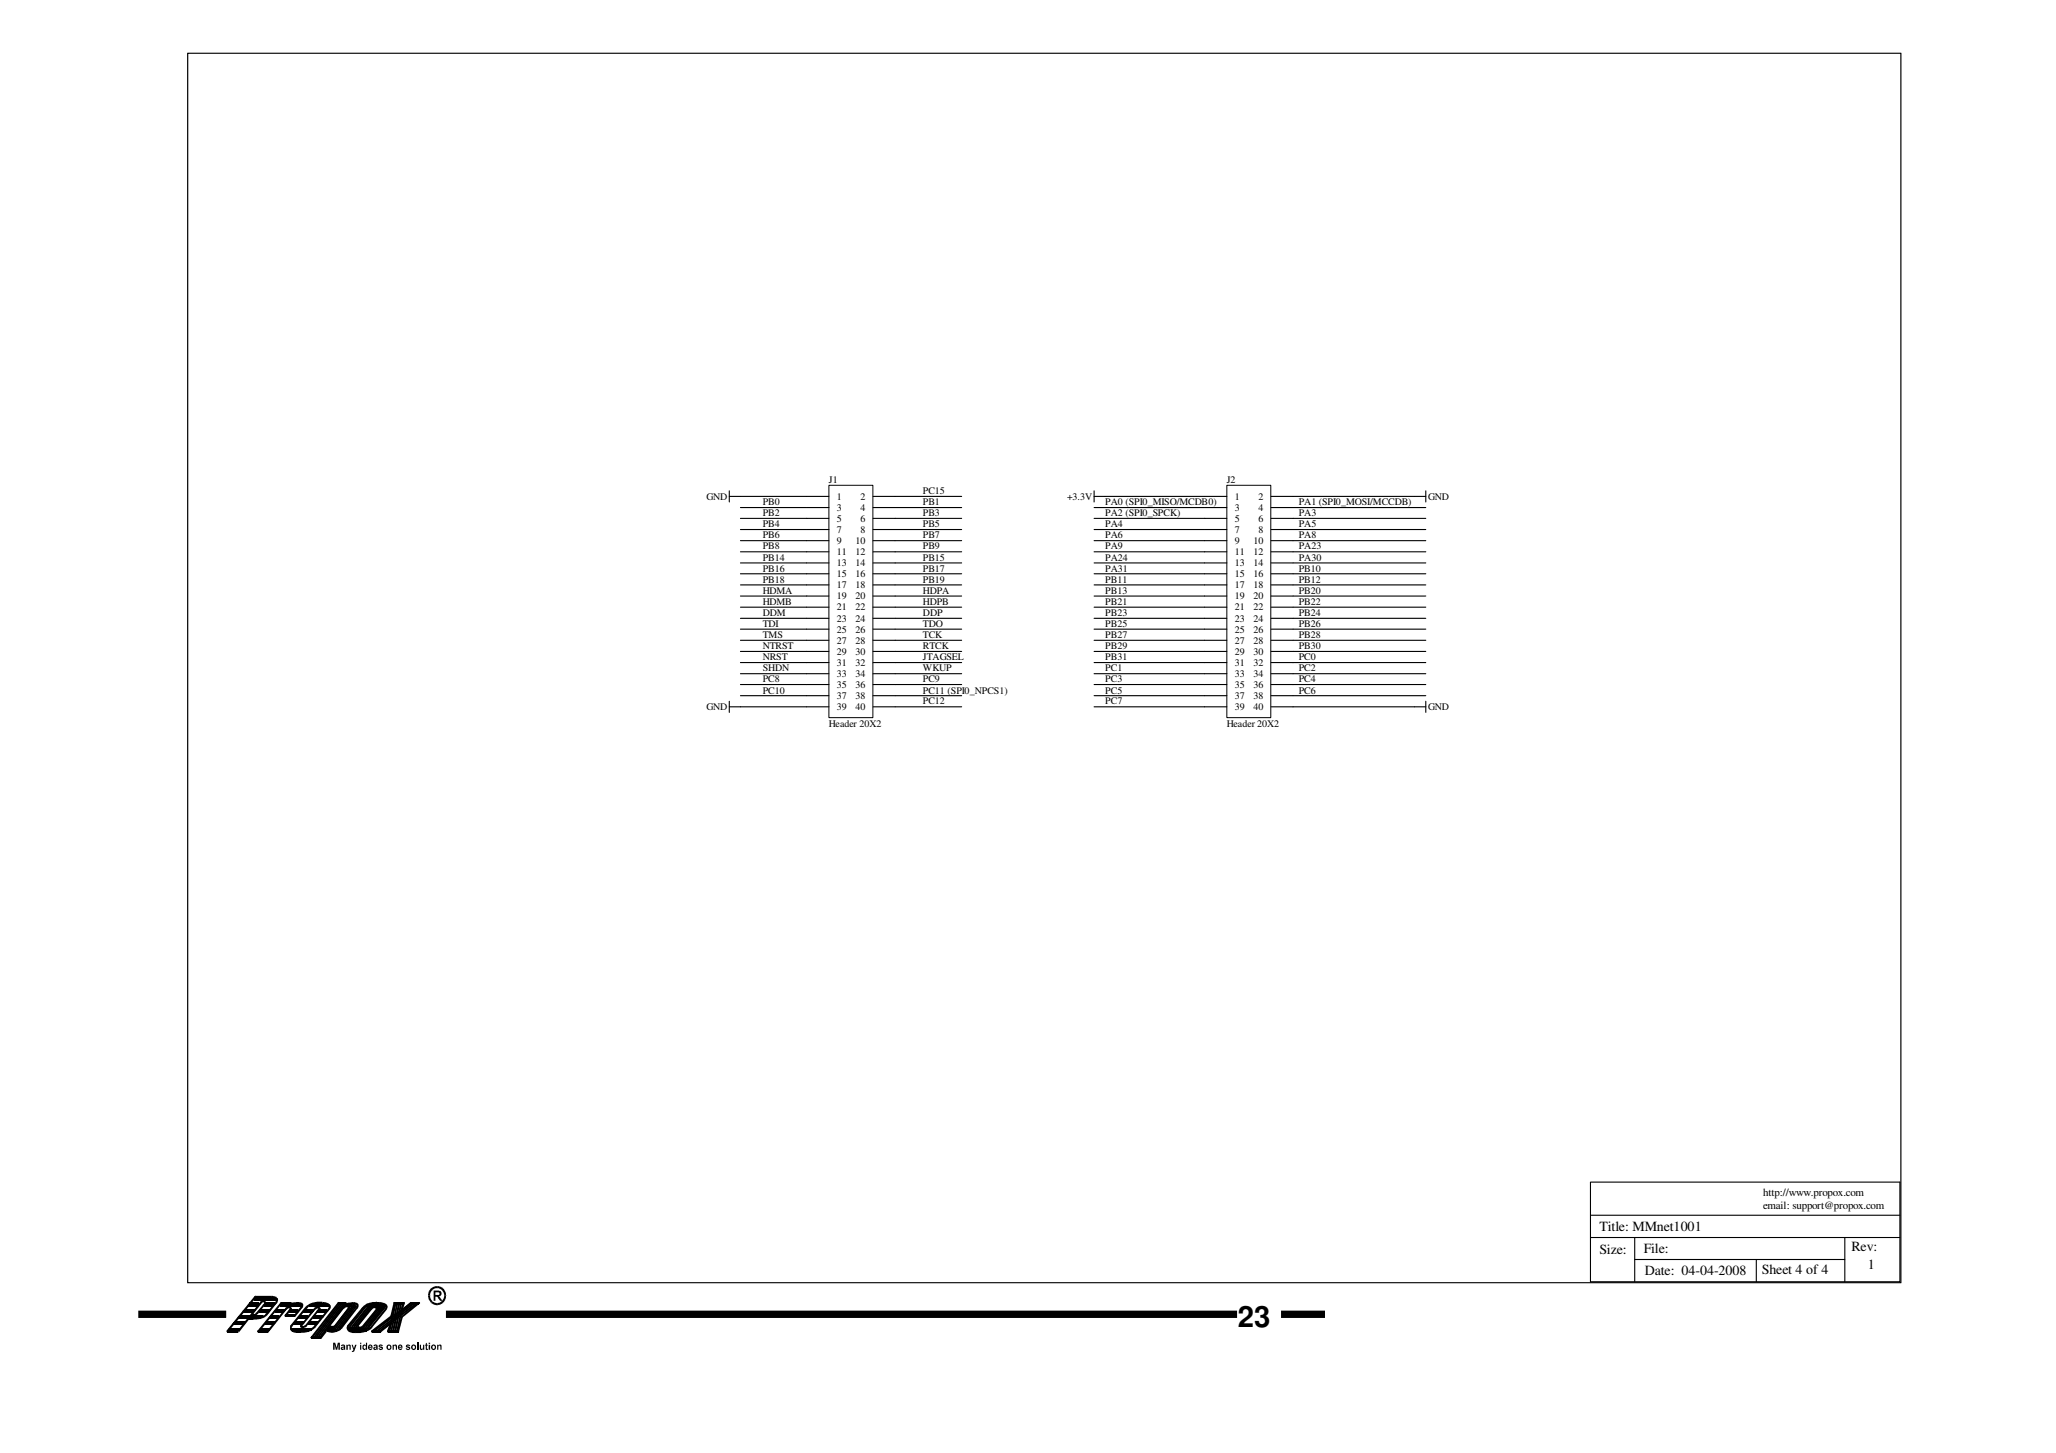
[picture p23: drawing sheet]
<svg xmlns="http://www.w3.org/2000/svg" width="297mm" height="210mm" viewBox="0 0 297 210" stroke-linecap="round" stroke-linejoin="round" font-family="sans-serif">
<defs><g id="words">
<text font-size="4.2" x="178.8" y="191.7">23</text>
<g font-size="2">
<text x="231.1" y="177.8">Title: MMnet1001</text>
<text x="231.1" y="181.2">Size:</text>
<text x="237.5" y="181">File:</text>
<text x="237.6" y="184.2">Date: 04-04-2008</text>
<text x="254.5" y="184.1">Sheet 4 of 4</text>
<text x="267.5" y="180.7">Rev:</text>
<text x="269.9" y="183.3">1</text>
</g>
<g font-size="1.6">
<text x="254.7" y="172.8">http://www.propox.com</text>
<text x="254.7" y="174.6">email: support@propox.com</text>
</g>
<g font-size="1.4">
<text x="119.8" y="69.8">J1</text>
<text x="133.3" y="71.4">PC15</text>
<text x="177.2" y="69.8">J2</text>
<text x="102.1" y="72.2">GND</text>
<text x="110.2" y="73">PB0</text>
<text x="110.2" y="74.6">PB2</text>
<text x="110.2" y="76.2">PB4</text>
<text x="110.2" y="77.8">PB6</text>
<text x="120.9" y="72.2">1</text>
<text x="120.9" y="73.8">3</text>
<text x="120.9" y="75.4">5</text>
<text x="120.9" y="77">7</text>
<text x="124.3" y="72.2">2</text>
<text x="124.3" y="73.8">4</text>
<text x="124.3" y="75.4">6</text>
<text x="124.3" y="77">8</text>
<text x="133.3" y="73">PB1</text>
<text x="133.3" y="74.6">PB3</text>
<text x="133.3" y="76.2">PB5</text>
<text x="133.3" y="77.8">PB7</text>
<text x="154.2" y="72.2">+3.3V</text>
<text x="159.7" y="76.2">PA4</text>
<text x="159.7" y="77.8">PA6</text>
<text x="159.7" y="73">PA0 (SPI0_MISO/MCDB0)</text>
<text x="159.7" y="74.6">PA2 (SPI0_SPCK)</text>
<text x="178.4" y="72.2">1</text>
<text x="178.4" y="73.8">3</text>
<text x="178.4" y="75.4">5</text>
<text x="178.4" y="77">7</text>
<text x="181.8" y="72.2">2</text>
<text x="181.8" y="73.8">4</text>
<text x="181.8" y="75.4">6</text>
<text x="181.8" y="77">8</text>
<text x="187.7" y="74.6">PA3</text>
<text x="187.7" y="76.2">PA5</text>
<text x="187.7" y="77.8">PA8</text>
<text x="187.7" y="73">PA1 (SPI0_MOSI/MCCDB)</text>
<text x="206.3" y="72.2">GND</text>
<text x="110.2" y="81">PB14</text>
<text x="110.2" y="82.6">PB16</text>
<text x="110.2" y="79.4">PB8</text>
<text x="120.9" y="78.6">9</text>
<text x="120.9" y="80.2">11</text>
<text x="120.9" y="81.8">13</text>
<text x="120.9" y="83.4">15</text>
<text x="123.6" y="78.6">10</text>
<text x="123.6" y="80.2">12</text>
<text x="123.6" y="81.8">14</text>
<text x="123.6" y="83.4">16</text>
<text x="133.3" y="79.4">PB9</text>
<text x="133.3" y="81">PB15</text>
<text x="133.3" y="82.6">PB17</text>
<text x="159.7" y="79.4">PA9</text>
<text x="159.7" y="81">PA24</text>
<text x="159.7" y="82.6">PA31</text>
<text x="178.4" y="78.6">9</text>
<text x="178.4" y="80.2">11</text>
<text x="178.4" y="81.8">13</text>
<text x="178.4" y="83.4">15</text>
<text x="181.1" y="78.6">10</text>
<text x="181.1" y="80.2">12</text>
<text x="181.1" y="81.8">14</text>
<text x="181.1" y="83.4">16</text>
<text x="187.7" y="79.4">PA23</text>
<text x="187.7" y="81">PA30</text>
<text x="187.7" y="82.6">PB10</text>
<text x="110.2" y="84.2">PB18</text>
<text x="110.2" y="85.8">HDMA</text>
<text x="110.2" y="87.4">HDMB</text>
<text x="110.2" y="89">DDM</text>
<text x="120.9" y="85">17</text>
<text x="120.9" y="86.6">19</text>
<text x="120.9" y="88.2">21</text>
<text x="120.9" y="89.8">23</text>
<text x="123.6" y="85">18</text>
<text x="123.6" y="86.6">20</text>
<text x="123.6" y="88.2">22</text>
<text x="123.6" y="89.8">24</text>
<text x="133.3" y="89">DDP</text>
<text x="133.3" y="85.8">HDPA</text>
<text x="133.3" y="87.4">HDPB</text>
<text x="133.3" y="84.2">PB19</text>
<text x="159.7" y="84.2">PB11</text>
<text x="159.7" y="85.8">PB13</text>
<text x="159.7" y="87.4">PB21</text>
<text x="159.7" y="89">PB23</text>
<text x="178.4" y="85">17</text>
<text x="178.4" y="86.6">19</text>
<text x="178.4" y="88.2">21</text>
<text x="178.4" y="89.8">23</text>
<text x="181.1" y="85">18</text>
<text x="181.1" y="86.6">20</text>
<text x="181.1" y="88.2">22</text>
<text x="181.1" y="89.8">24</text>
<text x="187.7" y="84.2">PB12</text>
<text x="187.7" y="85.8">PB20</text>
<text x="187.7" y="87.4">PB22</text>
<text x="187.7" y="89">PB24</text>
<text x="110.2" y="90.6">TDI</text>
<text x="110.2" y="92.2">TMS</text>
<text x="110.2" y="95.4">NRST</text>
<text x="110.2" y="93.8">NTRST</text>
<text x="120.9" y="91.4">25</text>
<text x="120.9" y="93">27</text>
<text x="120.9" y="94.6">29</text>
<text x="123.6" y="91.4">26</text>
<text x="123.6" y="93">28</text>
<text x="123.6" y="94.6">30</text>
<text x="133.3" y="92.2">TCK</text>
<text x="133.3" y="90.6">TDO</text>
<text x="133.3" y="93.8">RTCK</text>
<text x="133.3" y="95.4">JTAGSEL</text>
<text x="159.7" y="90.6">PB25</text>
<text x="159.7" y="92.2">PB27</text>
<text x="159.7" y="93.8">PB29</text>
<text x="159.7" y="95.4">PB31</text>
<text x="178.4" y="91.4">25</text>
<text x="178.4" y="93">27</text>
<text x="178.4" y="94.6">29</text>
<text x="181.1" y="91.4">26</text>
<text x="181.1" y="93">28</text>
<text x="181.1" y="94.6">30</text>
<text x="187.7" y="90.6">PB26</text>
<text x="187.7" y="92.2">PB28</text>
<text x="187.7" y="93.8">PB30</text>
<text x="187.7" y="95.4">PC0</text>
<text x="110.2" y="98.6">PC8</text>
<text x="110.2" y="100.2">PC10</text>
<text x="110.2" y="97">SHDN</text>
<text x="120.9" y="96.2">31</text>
<text x="120.9" y="97.8">33</text>
<text x="120.9" y="99.4">35</text>
<text x="120.9" y="101">37</text>
<text x="123.6" y="96.2">32</text>
<text x="123.6" y="97.8">34</text>
<text x="123.6" y="99.4">36</text>
<text x="123.6" y="101">38</text>
<text x="133.3" y="100.2">PC11 (SPI0_NPCS1)</text>
<text x="133.3" y="98.6">PC9</text>
<text x="133.3" y="101.8">PC12</text>
<text x="133.3" y="97">WKUP</text>
<text x="159.7" y="97">PC1</text>
<text x="159.7" y="98.6">PC3</text>
<text x="159.7" y="100.2">PC5</text>
<text x="159.7" y="101.8">PC7</text>
<text x="178.4" y="96.2">31</text>
<text x="178.4" y="97.8">33</text>
<text x="178.4" y="99.4">35</text>
<text x="178.4" y="101">37</text>
<text x="181.1" y="96.2">32</text>
<text x="181.1" y="97.8">34</text>
<text x="181.1" y="99.4">36</text>
<text x="181.1" y="101">38</text>
<text x="187.7" y="97">PC2</text>
<text x="187.7" y="98.6">PC4</text>
<text x="187.7" y="100.2">PC6</text>
<text x="102.1" y="102.6">GND</text>
<text x="119.8" y="105">Header 20X2</text>
<text x="120.9" y="102.6">39</text>
<text x="123.6" y="102.6">40</text>
<text x="177.2" y="105">Header 20X2</text>
<text x="178.4" y="102.6">39</text>
<text x="181.1" y="102.6">40</text>
<text x="206.3" y="102.6">GND</text>
</g>
</g></defs>
<path d="M20 189.9h12.7M64.4 189.9h114.3M185.1 189.9h6.3" fill="none" stroke="#000" stroke-width="1.1" stroke-linecap="butt"/>
<g fill="#000">
<path d="M32.7 192.2l.2 .3-.2-.1zM32.8 192.2h1.6v.3h-1.6zM33 192h.1v.3l-.2-.1zM33 191.9h.1v.3l-.1-.1zM33.1 191.9h1.6v.3h-1.6zM33.6 191.2l.1-.1v.3l-.1-.1zM33.7 191.1h1.6v.3h-1.6zM33.9 190.9v.3l-.1-.1zM33.9 190.9h1.5v.3h-1.5zM34.3 192.2l.2 .2-.1 .1zM34.3 190.2h.2v.3h-.2zM33.1 192h1.4v.3h-1.4z"/>
<path d="M34.5 192l.1 .1-.1 .2zM34.7 191.9h.1v.3h-.1zM34.6 190.1l.2-.1v.3l-.2-.1zM35 189.4l.2-.1v.3h-.2zM35.2 189.3h1.4v.3h-1.4zM35.3 191.1l.1 .1v.1l-.1 .1zM35.4 190.9l.2 .2-.2 .1zM35.3 189.1h.2v.3h-.2zM35.5 189.1h1.3v.3h-1.3zM35.8 190.4l.1-.1v.3h-.1zM35.9 190.3h.6v.3h-.6zM35.8 188.5l.1-.1v.3l-.1-.1z"/>
<path d="M35.9 188.4h1.3v.3h-1.3zM36 188.2l.1 .3-.2-.1zM36.1 188.2h1.4v.3h-1.4zM36.4 189.7l.1-.1v.3h-.1zM36.5 190.3l.2 .1-.1 .2h-.1zM36.4 190.4l.1-.1v.3l-.1-.1zM36.6 189.3l.1 .1v.2h-.1zM36.6 187.6l.1-.1v.3h-.1zM36.8 187.2l.2 .3-4.1 4.9-.2-.2zM36.8 189.1h.2l-.1 .3zM36.7 187.3l.2-.1v.3l-.2-.1zM36.8 187.4h.1v.3l-.1-.1z"/>
<path d="M36.8 187.2h.2v.2zM37 189.6l.3 .2h-.1zM36.5 189.6l.2 .2h.2l.2-.2 .2 .1-.3 .3-.4 .1-.2-.2h.1zM37.2 192.3l.2 .1-.2 .1zM37.2 188.4l.2 .2-.1 .1h-.1zM37.2 192.2h.1v.3l-.1-.1zM37.3 192.2h1.4v.3h-1.4zM37.1 189.6l.2-.1v.2zM37.2 189.4l.2-.1v.3h-.2zM37.4 189.3h1.4v.3h-1.4zM37.5 188.2l.1 .1-.1 .2zM37.5 192v.3l-.1-.1z"/>
<path d="M37.5 192h1.2v.3h-1.2zM37.5 189.1h.1v.3h-.1zM37.6 189.1h1.4v.3h-1.4zM37.6 190.2l.2 .1-.1 .2h-.1zM37.5 191.9h.2v.3l-.2-.1zM37.7 191.9h1.2v.3h-1.2zM37.7 187.9l.2 .2-3.4 4.3-.2-.2zM36.5 190.3l1.2-.1 .1 .3-1.3 .1zM37.7 187.9h.1v.3l-.1-.1zM37.7 187.9h.2v.2zM38.1 190l.1 .1-.1 .2zM38 188.5l.1-.1v.3h-.1z"/>
<path d="M38.1 188.4h1.4v.3h-1.4zM38.2 188.3h.2v.1h-.2zM38.2 188.2l.2 .2-1.1 1.3-.2-.1zM38.1 191.2l.2-.1v.3l-.2-.1zM38.3 191.1h1.2v.3h-1.2zM38.2 188.3l.1-.1v.3a.15 .15 0 0 1-.2-.1 .15 .15 0 0 1 .1-.1zM38.3 188.2h1.4v.3h-1.4zM38.4 189.8l.2 .1-.1 .1zM38.2 188.2h.2v.2zM37.7 190.2l.6-.3 .1-.2 .2 .2-.3 .4-.5 .2zM37.8 187.9h.5l.1 .4h-.2l-.1-.2-.3 .1zM38.3 191l.2-.1v.3l-.2-.1z"/>
<path d="M38.5 190.9h1.2v.3h-1.2zM38.6 192.3l.2 .1-.2 .1zM38.6 189.5l.3 .2h-.3zM38.6 189.5l.3 .2-.3 .2-.2-.2zM38.4 189.7h.2l.1 .2zM38.7 192.2l.2 .1-.1 .2h-.1zM38.7 192l.2 .1-.1 .2zM38.8 189.3l.1 .1v.2h-.1zM38.6 189.5h.3v.2zM38.9 191.9h.2l-.1 .3h-.1zM38.8 190.3l.1-.1v.3h-.1zM38.9 190.2h1.3v.3h-1.3z"/>
<path d="M39 189.1l.2 .1-.1 .2zM39 190h.1v.3l-.1-.1zM39.1 190h1.2v.3h-1.2zM36.9 187.2h2.4v.3v-.3v.3h-2.4zM39.5 188.4l.1 .1v.2h-.1zM39.5 191.1a.15 .15 0 0 1 .1 .2 .15 .15 0 0 1-.1 .1zM39.7 188.2l.2 .1-.1 .2h-.1zM39.6 189.4l.1-.1v.3l-.2-.1zM39.7 189.3h1.2v.3h-1.2zM39.7 190.9l.1 .1-.1 .2zM39.7 188.2l.3 .1-.3 .1zM39.7 188.1l.3 .2-1.1 1.4-.3-.2z"/>
<path d="M39.7 187.4h.2l-.1 .3h-.1zM39.8 189.1h.2v.3h-.2zM40 189.1h1.2v.3h-1.2zM39.3 187.2a.7 .7 0 0 1 .7 .2 .7 .7 0 0 1 .1 .8l-.1 .1-.3-.1a.35 .35 0 0 0 .2-.4 .35 .35 0 0 0-.3-.3h-.3zM39.7 188.1h.3v.2zM40 187.5l.1 .1-.1 .2zM40.2 190.2l.1 .1v.2h-.1zM40.3 190l.2 .1-.1 .2h-.1zM40.4 188.5l.1-.1v.3l-.1-.1zM40.5 188.2l.2 .1-3.3 4.1-.2-.2zM40.5 188.3h.1v.3h-.1zM40.5 188.1h.1v.3l-.1-.1z"/>
<path d="M40.6 188.1h1.5v.3h-1.5zM40.5 188.1h.2l.1 .2zM40.9 189.3l.2 .1-.1 .2h-.1zM41.2 189.1l.1 .1-.1 .2zM41.1 189.9l.3 .3-.3-.1zM41.1 189.9h.1v.3l-.1-.1zM41.2 189.9h1.4v.3h-1.4zM41.2 189l.2 .1-2.6 3.3-.2-.2zM41.2 189l.2 .2h-.2zM41.2 189l.2-.1 .1 .2zM41.7 189.4l.1-.1v.3l-.2-.1zM41.8 189.3h1.2v.3h-1.2z"/>
<path d="M41.9 189l.2 .1-.7 1-.2-.2zM41.9 189.1l.3-.1-.2 .2zM41.8 189.2l.1-.1v.3h-.1zM41.9 189.1h1.2v.3h-1.2zM42 188.6l.2-.1v.2zM41.9 191.5l.3 .1-.2 .1zM41.9 191.9h.1v.3zM42.1 188.1l.1 .1-.1 .2zM41.9 188.2v-.1l.2 .1-.2 .1zM41.9 188.9h.2l.1 .2zM42.1 188.2l.1 .3-.2-.1zM42.1 191.4l.1 .1v.2z"/>
<path d="M41.4 188.8a.49 .49 0 0 1 .8 .2l-.3 .1a.17 .17 0 0 0-.2-.1 .17 .17 0 0 0-.2 .1h-.1l-.2-.1zM42.1 192h.1v.3l-.1-.1zM41.9 188.3l.2-.1 .1 .3-.2 .1zM42.3 191.2l.1-.1v.3l-.1-.1zM42.4 191.1h1.2v.3h-1.2zM42.5 189.9l.2 .3h-.2zM42.5 190.9h.1v.3l-.1-.1zM42.6 190.9h1.3v.3h-1.3zM42.6 189.9l.2 .1-.1 .2h-.1zM42.8 192.3l.1-.1v.3a.15 .15 0 0 1-.2 0 .15 .15 0 0 1 .1-.2zM42.9 192.2h.3v.3h-.3zM41.9 191.5l.2-.1v.3l.1-.1a.39 .39 0 0 0 0 .4 .39 .39 0 0 0 .4 .2h.3v.3h-.3a.81 .81 0 0 1-.7-.5z"/>
<path d="M42.9 192.2l.1 .1v.2h-.1zM43 189.3l.1 .2-.1 .1zM43.1 189.1l.1 .1v.2h-.1zM43 190.2h.1v.3h-.1zM43.1 190.2h1.3v.3h-1.3zM43 192.3l.2-.1v.3h-.2zM43.2 192.2h.2v.3h-.2zM43.2 192.2l.1 .1v.2h-.1zM43.2 190.1l.1-.1v.3zM43.3 190h1.2v.3h-1.2zM43.4 192.2l.1 .1v.2h-.1zM43.3 191.5l.3 .1-.2 .1z"/>
<path d="M43.3 192.3l.1-.1v.3h-.1zM43.4 188.3h.2l-.1 .3zM43.5 188.7l.2 .2-1 1.3-.2-.3zM43.4 188.8l.3 .1-.2 .1zM43.6 188.4l.1 .1v.2h-.1zM43.6 191.1a.15 .15 0 0 1 .2 .2 .15 .15 0 0 1-.2 .1zM43.3 191.5l.3-.1v.2h-.3zM43.5 188.7h.2v.2zM42.1 188.2l.7-.1 .8 .1 .2 .2v.3l-.1 .2-.2-.2a.16 .16 0 0 0 .1-.2 .16 .16 0 0 0-.2-.1l-1.2 .1zM43.7 189.4l.1-.1v.3h-.1zM43.8 189.3h1.3v.3h-1.3zM43.9 190.9l.1 .1-.1 .2z"/>
<path d="M43.9 189.2l.1-.1v.3h-.1zM44 189.1h1.3v.3h-1.3zM44 189l.2 .2-2 2.4-.2-.2zM44 189l.2 .2-.3-.1zM44 191.5l.3 .1-.2 .1zM43.3 191.6h.6l.2-.2 .1 .3-.3 .2h-.3zM44 189l.1-.2 .3 .2-.2 .2zM44.1 188.8l.3 .2-.2 .1zM44 189l.1-.1 .1 .2zM44.1 191.4l.2 .1-.1 .2zM44.4 190.2l.1 .1v.2h-.1zM44.1 188.8h.2l.1 .2z"/>
<path d="M44.4 191.2l.1-.1v.3l-.1-.1zM44.5 191.1h1.2v.3h-1.2zM44.5 190l.2 .1-.1 .2h-.1zM44.6 190.9h.1v.3l-.2-.1zM44.7 190.9h1.2v.3h-1.2zM44.6 188.5h.1v.3l-.1-.1zM44.7 192l.1 .1-.1 .2zM44.9 193.1l.2 .3-.2-.1zM45 191.9h.1l-.1 .3zM44.9 193.1h.1v.3l-.1-.1zM45 193.1h1.4v.3h-1.4zM45.1 189.3l.2 .1-.1 .2h-.1z"/>
<path d="M45.1 190.3l.1-.1v.3h-.1zM45.2 190.2h1.2v.3h-1.2zM45.3 189.1l.1 .1v.2h-.1zM45.3 193l.3 .1-.1 .1-.2-.1zM45.4 189l.2 .1-2 2.5-.2-.1zM45.3 188.3h.1v.3l-.1-.1zM45.4 188.3h1.5v.3h-1.5zM45.3 190.1h.1v.3l-.1-.1zM45.4 190.1h1.2v.3h-1.2zM45.4 191.5l.2 .2h-.1zM43.4 192.2l1.1-.1 .7-.3 .2-.3 .2 .2-.6 .5-.8 .3h-.8zM45.4 189l.2 .2h-.1z"/>
<path d="M45.4 189l.2-.1v.2zM45.6 193l.2 .1v.1h-.2zM45.4 191.5l.2-.1 .1 .2zM45.7 191.1l.2 .1-.1 .2h-.1zM45.7 189.4l.1-.1v.3h-.1zM45.8 189.3h1.3v.3h-1.3zM45.9 190.9l.2 .2-.2 .1zM45.9 193l.2 .2h-.2zM45.9 189.2l.1-.1v.3h-.1zM46 189.1h1.3v.3h-1.3zM46.1 189l.2 .1-2 2.5-.2-.1zM46.1 189.1l.2-.1-.1 .2z"/>
<path d="M46.2 193l.2 .1v.1l-.2-.1zM46.3 193.1l.1 .3-.2-.1zM46.1 189l.2-.1v.2zM45.4 188.9a.5 .5 0 0 1 .9 .1l-.2 .1-.3-.1-.2 .2zM46.4 193.1l.1 .1-.1 .2zM46.4 190.2l.1 .1v.2h-.1zM46.6 190.1l.1 .1v.2h-.1zM44.3 188.7l.9-.5 .6-.2 .8 .1v.3l-.8-.1-.6 .2-.5 .2-.3 .3-.3-.2zM46.9 188.3l.2 .1v.2h-.2zM47 192.2l.2 .2-.7 .9-.2-.2zM47.1 189.3l.2 .1-.1 .2h-.1zM47 192.2h.2l.1 .1z"/>
<path d="M47.3 189.1l.2 .2-.1 .1h-.1zM47.2 191.7h.1v.3l-.1-.1zM47.3 191.7h1v.3h-1zM47.2 192h.1v.3l-.1-.1zM47.3 192h1.4v.3h-1.4zM47.4 191.5l.2 .2h-.1zM47.5 189l.2 .1-2.1 2.6-.2-.2zM46.6 188.1l.6 .1a.61 .61 0 0 1 .6 .5l-.1 .4-.2-.2 .1 .3-.2-.1v-.1a.33 .33 0 0 0 0-.4 .33 .33 0 0 0-.3-.1l-.5-.1zM47.3 191.9h.2v.3zM47.5 191.6l.3-.2 .2 .2 .3-.2 .2 .3-.5 .2-.3-.1zM47.5 188.5l.2 .1-.1 .2zM47.5 188.9h.1l.1 .2-.1 .1z"/>
<path d="M47.5 192.2l.1-.1v.3h-.1zM47.5 188.9h.1l.1 .2zM47.9 192.1l.2 .1-.1 .1-.1-.1zM48.1 192.1l.3 .2h-.2zM47.6 192.1l.6 .1v.3l-.6-.1zM48.2 192.2h.1v.2l-.1 .1zM48.3 191.7a.15 .15 0 0 1 .1 .2 .15 .15 0 0 1-.1 .1zM48.3 191.5l.2 .2h-.2zM48.4 192.1l.3 .1-.2 .1zM48.7 192l.1 .1-.1 .2zM48.8 188.1l.2 .2-3.9 5-.2-.2zM48.8 191.9l.3 .2h-.3z"/>
<path d="M48.8 188.1h.1v.3l-.1-.1zM48.9 188.1h1v.3h-1zM49 188.2l.2 .2-3.6 4.7-.2-.1zM48.8 188.1h.2l.1 .2zM49.2 191.7l.2 .3-.3-.1zM47.2 192l.1-.1 .2 .3h.5l.8-.2 .4-.3 .2 .2-.4 .4-1 .2-.7-.1-.1-.2zM49 188.2h.2l.1 .1zM49.3 188.2l.2 .2-3.7 4.7-.2-.1zM49.2 191.7h.2v.2zM49.5 188.8l.2 .2-2.1 2.7-.2-.2zM49.3 188.2l.1-.1 .1 .3zM49.5 188.8l.2 .3h-.2z"/>
<path d="M49.6 188.2l.2 .2-3.7 4.7-.2-.1zM49.6 188.4h1.2v.4h-1.2zM49.4 188.5l.2-.1v.4l-.2-.1zM49.7 188.3l.2 .3-3.5 4.5-.2-.1zM49.5 188.8h.2v.2zM49.6 188.2l.1-.1 .1 .2zM49.8 188.3h.1l.1 .3-.2-.1zM49.7 188.3h.2v.3zM49.9 188.1l.2 .1-.1 .2zM50.2 191.5l.2 .1-.2 .1zM50.2 188.9l.3 .1-.2 .1zM50.2 191.7v.3h-.1z"/>
<path d="M50.3 191.4l.2 .1-.1 .2h-.1zM50.3 188.8l.2 .3-2 2.6-.2-.2zM50.3 191.6l.3 .2-.2 .1zM50.3 192.1l.1-.1v.3zM50.3 188.8h.2l.1 .2zM49.6 188.8l.3-.2h.3l.3 .2v.2l-.5-.2-.3 .3-.2-.3zM50.7 191.6l.2 .2-.2 .1zM50.8 188.4l.2 .2-.1 .2h-.1zM50.8 188.2l.3 .2-3 3.8-.2-.1zM51 191.6l.2 .3-.2-.1zM50.8 188.2h.3v.1zM51.1 188.2l.2 .2-2.9 3.8-.2-.1z"/>
<path d="M51.3 188.3l.2 .2-2.8 3.7-.2-.1zM51.1 188.2h.2v.2zM50.2 191.5l.1-.1v.3l.1-.1a.46 .46 0 0 0 .4 .6l.5 .1v.3l-.6-.1a.81 .81 0 0 1-.6-.6zM51.3 192.3l.2 .1-.1 .2h-.1zM51.2 192.3h.1v.3l-.1-.1zM51.4 188.5l.2 .2-2.5 3.4-.3-.2zM51.3 188.3h.1l.1 .2zM51.5 188.8l.2 .2-2.3 2.9-.2-.2zM51.4 188.8l.3 .2h-.2zM53.6 188.7l.2 .2-2.3 3-.2-.2zM51.4 188.5l.2-.1v.3zM51.6 191.5l.2 .1h-.2z"/>
<path d="M51.5 188.8l.1-.1 .1 .3zM49.9 188.3l.8-.2 .8 .1 .3 .2v.4l-.1 .2-.2-.2 .1-.2-.3-.2-1.3 .2zM51.6 191.5h.2l-.2 .1zM52.2 189l.2 .2-2 2.4-.2-.2zM52.2 189l.2 .2h-.2zM52.3 191.7l.2 .2-.1 .1zM52.4 188.8l.2 .3h-.2zM51.6 191.6l.2-.1 .3 .1 .3-.1 .1 .2-.3 .2h-.3zM52.4 188.8l.2 .2-.2 .2-.2-.2zM52.4 191.5l.1 .2-.1-.1zM52.2 189h.2v.1zM52.4 191.5h.1v.2z"/>
<path d="M52.4 188.8h.2v.2zM52.7 191.6l.2 .3-.2-.1zM52.7 188.6l.3 .2-2.4 3-.2-.2zM52.8 188.5h.1v.3l-.1-.1zM52.9 192l.1 .1v.2h-.1zM52.7 188.6h.3v.2zM53 191.6l.2 .2-.2 .1zM53.1 188.6l.2 .2-2.4 3-.2-.2zM53.2 191.6l.1 .3-.1-.1zM53.1 188.6h.1v.3l-.1-.1zM55.4 188.7l.2 .1-2.4 3-.2-.2zM53.1 188.6h.2v.2z"/>
<path d="M53.4 191.7l.2 .1-.1 .2h-.1zM53.4 188.6l.2 .2-2.4 3-.2-.2zM53.5 189l.2 .2-.2-.1zM53.5 188.3h.1v.3l-.1-.1zM51.3 192.3l1.3-.1 .7-.3 .3-.4 .2 .2-.3 .4-.8 .3-1.4 .2zM53.6 191.6l.2 .1h-.2zM53.6 188.9l.2 .2-2 2.5-.2-.2zM53.4 188.6h.2l.1 .2zM53.6 192.2l.2 .3-.2-.1zM53.6 192.2h.2v.3l-.2-.1zM53.8 192.2h1.2v.3h-1.2zM53.6 188.9h.2v.2z"/>
<path d="M53.6 191.5h.2l.1 .1zM54.1 192l.2 .3h-.2zM54.3 189.1h.2l-.1 .1zM54.4 192.2l.1 .2h-.2zM54.4 189l.2 .1-2.1 2.5-.1-.1zM53.6 189l.3-.2 .3-.1 .3 .4h-.2l-.1-.1h-.2l-.3 .1zM54.3 188.6h.2l-.3 .2zM54.4 189h.2v.1zM54.6 189.4l.2-.2v.2zM54.6 189.1l.3-.1-.1 .2zM54.4 188.6l.1-.1 .2 .1-.3 .1zM52.4 188.8l.8-.5 .6-.2h1v.3h-1a1.7 1.7 0 0 0-1.2 .6z"/>
<path d="M54.8 188.7l.2 .2-2.5 3-.2-.2zM54.2 188.8l.3-.2 .3 .6-.2 .2zM54.4 188.7l.3-.1 .2 .4-.3 .1zM54.9 192.1l.2 .2-.2-.1zM54.9 192.2l.2 .2h-.2zM55 192.2l.1 .1-.1 .2zM54.8 188.7l.2-.1 .1 .2zM53.6 188.3h1.6v.3h-1.6zM55.2 188.3l.1 .1-.1 .2zM55.2 188.6l.2 .2-2.5 3-.2-.2zM55.2 188.6l.2 .1v.1zM55.5 188.6l.1 .1-.1 .2z"/>
<path d="M55.5 188.7l.2 .2-2.3 2.9-.2-.2zM55.4 188.6h.2v.2zM54.8 188.1h.4a1.04 1.04 0 0 1 .8 .6l-.1 .5v-.1l-.2-.1 .1 .2-.2-.1 .1-.1a.36 .36 0 0 0-.4-.5l-.5-.1zM55.7 188.5h.1l-.1 .3zM55.7 189l.2 .2-2.1 2.5-.2-.2zM55.5 188.7l.2-.1 .1 .2zM55.7 189h.2v.2zM55.7 188.9l.2 .1v.2zM55.9 192.2l.3 .2h-.2zM56 192.2v.3l-.1-.1zM56 192.2h1.5v.3h-1.5zM56.1 192.1l.3 .1-.1 .1z"/>
<path d="M54.9 192.2l1.4-1.1 .2 .2-1.4 1.1zM56.3 191.1l.3 .1-.4 1.2-.3-.2zM56.3 190.2h.3l-.2 .1zM56.4 192.1l.3 .1a.14 .14 0 0 1-.2 .1 .14 .14 0 0 1-.1-.2zM53.7 192.2l2.7-2.1 .2 .2-2.8 2.1zM56.3 191.1h.2l.1 .2zM56.3 191.1h.3v.1zM56.4 190l.2 .1v.2zM56.7 192.1l.3 .1-.2 .1zM56.8 188.2l.3 .1-.5 1.9h-.2zM57 188.3h.3l-.9 3.9-.3-.1zM57 192.1l.3 .1-.2 .1z"/>
<path d="M56.8 188.1h.2v.3l-.2-.1zM57 188.1h1.3v.3h-1.3zM56.8 188.1h.3v.2l-.3-.1zM57 188.2l.1-.1 .2 .2zM57.3 188.3h.2l-.8 3.9-.3-.1zM57.3 192.1l.2 .1-.1 .1zM57.4 192.3l.3 .1-.3 .1zM57.3 188.2l.1-.1 .1 .2zM57.5 188.3h.3l-.8 3.9-.3-.1zM57.5 192.2l.2 .1-.1 .2zM57.6 188.2l.1-.1 .1 .2h-.3zM57.8 188.3h.3l-.8 3.9-.3-.1z"/>
<path d="M57.8 189.3l.3 .1-.2 .1zM58 190.2h.2l-.5 2.2-.3-.1zM58 189.3l.2 .2-.2-.1zM58 190.1l.1 .3-.1-.1zM57.8 188.2h.1a.12 .12 0 0 1 .2 0 .12 .12 0 0 1 0 .1zM58.1 188.3h.3l-.9 3.9-.2-.1zM58.2 188.2l.3 .1-.4 1.1-.3-.1zM58 190.1h.2v.1zM58.3 188.1l.2 .1-.1 .2h-.1zM58.1 188.2l.2-.1 .1 .2zM58.2 188.1h.3v.2l-.3-.1zM54.1 192l5.2-3.8 .1 .2-5.1 3.9z"/>
<path d="M58 189.2l1.3-1.1 .1 .3-1.2 1.1zM59.2 188.2l.2-.1v.3l-.2-.1zM59.4 188.1h1.1v.3h-1.1zM59.3 188.2h.2l-.1 .2zM59.3 188.1l.2 .1-.1 .2zM54.4 192.2l5.3-4 .2 .2-5.4 4zM59.7 188.2h.2v.2zM54.9 192.1l5.2-3.9 .2 .2-5.2 3.9zM60.1 188.2h.2v.2zM58 190.1l2.4-2 .2 .2-2.4 2zM60.5 188.1h.2l-.1 .3h-.1zM60.4 188.1h.3v.2z"/>
<path d="M62.1 186.3l.5-.4 .6-.1v.3h-.3a1.09 1.09 0 0 0-.8 .8v.3l-.3-.1 .3 .1h-.3h.3h-.3l.1-.6zM61.8 187.1l.3 .1-.3-.1 .3 .1zM61.8 187.2h.3l.1 .3 .3 .5-.2 .2-.4-.5zM63.2 185.8l.5 .1a1.17 1.17 0 0 1 .7 .9l.1 .4h-.3l-.1-.5-.2-.3-.5-.3h-.2zM62.5 188l.3 .2 .4 .1v.3l-.8-.3-.1-.1zM64.2 187.1l.3 .1-.1 .4a1.42 1.42 0 0 1-1.2 1v-.3l.4-.2 .3-.2 .2-.3zM64.2 187.1l.3 .1z"/>
</g>
<path d="M34.5 190.4h3.1M34.8 190.2h3.3M36.7 187.7h3.3M36.9 187.5h2.8M40.5 188.5h3.1M40.6 188.4h2.8M42 192h3M42.2 192.2h2.5M44.7 188.6h2.8M50.4 192.2h2.5M52.9 188.6h2.8M53.2 188.7h2.3" fill="none" stroke="#000" stroke-width=".3"/>
<g fill="#000">
<path d="M48.1 194h.3l.2 .7 .2-.7h.3v1h-.2v-.8l-.2 .8h-.2l-.2-.8v.8h-.2z" fill-rule="evenodd"/>
<path d="M49.3 194.4l.4-.2 .2 .2v.6h-.2v-.1l-.3 .1a.24 .24 0 0 1-.2-.2 .24 .24 0 0 1 .2-.2l.3-.1v-.1l-.3 .1zM49.4 194.7v.2l.3-.1v-.2z" fill-rule="evenodd"/>
<path d="M50 194.3h.2a.25 .25 0 0 1 .3 0 .25 .25 0 0 1 .2 .2v.5h-.2v-.6h-.3v.6h-.2z" fill-rule="evenodd"/>
<path d="M50.8 194.3h.2l.1 .5 .2-.5h.2l-.3 .9-.2 .1h-.2v-.1h.2l.1-.2z" fill-rule="evenodd"/>
<path d="M52 194h.2v.1h-.2zM52 194.3h.2v.7h-.2z" fill-rule="evenodd"/>
<path d="M52.5 194.3l.2-.1 .2 .2v-.4h.1v1l-.2-.1-.2 .1-.2-.1v-.5zM52.6 194.4l-.1 .3 .1 .2h.2v-.5z" fill-rule="evenodd"/>
<path d="M53.2 194.4a.35 .35 0 0 1 .5-.1 .35 .35 0 0 1 .1 .4h-.4v.2l.4-.1-.2 .2a.38 .38 0 0 1-.4-.2 .38 .38 0 0 1 0-.4zM53.4 194.4v.2h.2v-.2z" fill-rule="evenodd"/>
<path d="M54.1 194.3h.4l.1 .7h-.2v-.1l-.3 .1a.24 .24 0 0 1-.2-.2 .24 .24 0 0 1 .2-.2l.3-.1v-.1h-.4zM54.1 194.7v.2l.3-.1v-.2z" fill-rule="evenodd"/>
<path d="M54.8 194.3h.4l.1 .1h-.4l.2 .1a.26 .26 0 0 1 .2 .3 .26 .26 0 0 1-.2 .2h-.3l-.1-.2 .4 .1v-.2a.3 .3 0 0 1-.3-.1 .3 .3 0 0 1 0-.3z" fill-rule="evenodd"/>
<path d="M55.8 194.6a.4 .4 0 0 1 .8 0 .4 .4 0 0 1-.8 0zM56 194.6a.25 .25 0 0 0 .5 0 .25 .25 0 0 0-.5 0z" fill-rule="evenodd"/>
<path d="M56.7 194.3h.2v.1l.3-.2 .1 .1 .1 .7h-.2l-.1-.6-.2 .1v.5h-.2z" fill-rule="evenodd"/>
<path d="M57.5 194.4l.2-.2a.38 .38 0 0 1 .5 .5h-.5v.2l.5-.1-.2 .2a.28 .28 0 0 1-.5-.2zM57.7 194.4v.2h.3l-.1-.2z" fill-rule="evenodd"/>
<path d="M58.7 194.4l.4-.2 .2 .2h-.5l.3 .1a.26 .26 0 0 1 .2 .3 .26 .26 0 0 1-.2 .2h-.3l-.2-.1v-.1h.5l-.4-.2z" fill-rule="evenodd"/>
<path d="M59.4 194.6a.4 .4 0 0 1 .8 0 .4 .4 0 0 1-.8 0zM59.7 194.4l-.1 .3a.19 .19 0 0 0 .3 .1 .19 .19 0 0 0 0-.3z" fill-rule="evenodd"/>
<path d="M60.3 194h.1v1h-.1z" fill-rule="evenodd"/>
<path d="M60.7 194.3h.1l.1 .6 .2-.1v-.5h.2v.7l-.2-.1-.3 .1-.1-.1z" fill-rule="evenodd"/>
<path d="M61.5 194.1l.2-.1v.3h.1v.1h-.1v.4h.1v.2l-.3-.1v-.5h-.1z" fill-rule="evenodd"/>
<path d="M61.9 194h.2v.1h-.2zM61.9 194.3h.2v.7h-.2z" fill-rule="evenodd"/>
<path d="M62.3 194.6a.37 .37 0 0 1 .7 0 .37 .37 0 0 1-.7 0zM62.6 194.4l-.1 .3a.19 .19 0 0 0 .3 .1 .19 .19 0 0 0 0-.3z" fill-rule="evenodd"/>
<path d="M62.6 186.4h.8l.3 .2 .1 .4-.1 .2-.3 .1 .5 .6h-.3l-.4-.6h-.3v.6h-.3zM62.9 186.7v.4l.6-.1v-.3z" fill-rule="evenodd"/>
<path d="M63.2 194.3l.2 .1 .2-.2 .2 .2v.6h-.2l-.1-.6-.2 .1v.5h-.1z" fill-rule="evenodd"/>
</g>
<path d="M50.2 191.9h3.2" fill="none" stroke="#000" stroke-width=".34"/>
<path d="M27.1 7.7h247.5v177.6h-247.5z" fill-rule="evenodd" fill="#fff"/>
<path d="M27.1 7.7h247.5v177.6h-247.5z" fill="none" stroke="#000" stroke-width=".14"/>
<path d="M27.1 7.7h247.5v177.6h-247.5z" fill-rule="evenodd" fill="#fff"/>
<path d="M27.1 7.7h247.5v177.6h-247.5z" fill="none" stroke="#000" stroke-width=".14"/>
<path d="M229.8 170.8h44.7v14.4h-44.7zM229.8 178.8h44.7M229.8 175.6h44.7M236.2 178.8v6.4M266.5 178.8v6.4M236.2 181.9h30.3M253.7 181.9v3.3" fill="none" stroke="#000" stroke-width=".16"/>
<path d="M119.8 70.1h6.3v33.6h-6.3z" fill-rule="evenodd" fill="#fff"/>
<path d="M119.8 70.1h6.3v33.6h-6.3z" fill="none" stroke="#000" stroke-width=".14"/>
<g fill="none" stroke="#000" stroke-width=".16">
<path d="M116.5 71.7h3.3M116.5 73.3h3.3M116.5 74.9h3.3M116.5 76.5h3.3M116.5 78.1h3.3M116.5 79.7h3.3M126.1 71.7h3.2M126.1 73.3h3.2M126.1 74.9h3.2M126.1 76.5h3.2M126.1 78.1h3.2M126.1 79.7h3.2"/>
<path d="M116.5 81.3h3.3M116.5 82.9h3.3M116.5 84.5h3.3M116.5 86.1h3.3M116.5 87.7h3.3M116.5 89.3h3.3M116.5 90.9h3.3M116.5 92.5h3.3M116.5 94.1h3.3M116.5 95.7h3.3M116.5 97.3h3.3M116.5 98.9h3.3"/>
<path d="M126.1 81.3h3.2M126.1 82.9h3.2M126.1 84.5h3.2M126.1 86.1h3.2M126.1 87.7h3.2M126.1 89.3h3.2M126.1 90.9h3.2M126.1 92.5h3.2M126.1 94.1h3.2M126.1 95.7h3.2M126.1 97.3h3.2M126.1 98.9h3.2"/>
<path d="M116.5 100.5h3.3M116.5 102.1h3.3M126.1 100.5h3.2M126.1 102.1h3.2"/>
</g>
<path d="M177.2 70.1h6.4v33.6h-6.4z" fill-rule="evenodd" fill="#fff"/>
<path d="M177.2 70.1h6.4v33.6h-6.4z" fill="none" stroke="#000" stroke-width=".14"/>
<g fill="none" stroke="#000" stroke-width=".16">
<path d="M105.4 71.7h11.1M105.4 70.9v1.6M107 73.3h9.5M107 74.9h9.5M107 76.5h9.5M107 78.1h9.5M107 79.7h9.5M129.3 71.7h9.6M129.3 73.3h9.6M129.3 74.9h9.6M129.3 76.5h9.6M129.3 78.1h9.6"/>
<path d="M129.3 79.7h9.6M158.1 71.7h19.1M158.1 73.3h19.1M158.1 74.9h19.1M158.1 76.5h19.1M158.1 78.1h19.1M158.1 79.7h19.1M158.1 70.9v1.6M183.6 71.7h22.4M183.6 73.3h22.4M183.6 74.9h22.4M183.6 76.5h22.4"/>
<path d="M183.6 78.1h22.4M183.6 79.7h22.4M206 70.9v1.6M107 81.3h9.5M107 82.9h9.5M107 84.5h9.5M107 86.1h9.5M107 87.7h9.5M107 89.3h9.5M107 90.9h9.5M107 92.5h9.5M107 94.1h9.5"/>
<path d="M107 95.7h9.5M107 97.3h9.5M107 98.9h9.5M129.3 81.3h9.6M129.3 82.9h9.6M129.3 84.5h9.6M129.3 86.1h9.6M129.3 87.7h9.6M129.3 89.3h9.6M129.3 90.9h9.6M129.3 92.5h9.6M129.3 94.1h9.6"/>
<path d="M129.3 95.7h9.6M129.3 97.3h9.6M129.3 98.9h9.6M158.1 81.3h19.1M158.1 82.9h19.1M158.1 84.5h19.1M158.1 86.1h19.1M158.1 87.7h19.1M158.1 89.3h19.1M158.1 90.9h19.1M158.1 92.5h19.1M158.1 94.1h19.1"/>
<path d="M158.1 95.7h19.1M158.1 97.3h19.1M158.1 98.9h19.1M183.6 81.3h22.4M183.6 82.9h22.4M183.6 84.5h22.4M183.6 86.1h22.4M183.6 87.7h22.4M183.6 89.3h22.4M183.6 90.9h22.4M183.6 92.5h22.4M183.6 94.1h22.4"/>
<path d="M183.6 95.7h22.4M183.6 97.3h22.4M183.6 98.9h22.4M105.4 102.1h11.1M105.4 101.3v1.6M107 100.5h9.5M129.3 100.5h9.6M129.3 102.1h9.6M158.1 100.5h19.1M158.1 102.1h19.1M183.6 100.5h22.4M183.6 102.1h22.4"/>
<path d="M206 101.3v1.6"/>
</g>
<use href="#words"/>
</svg>
